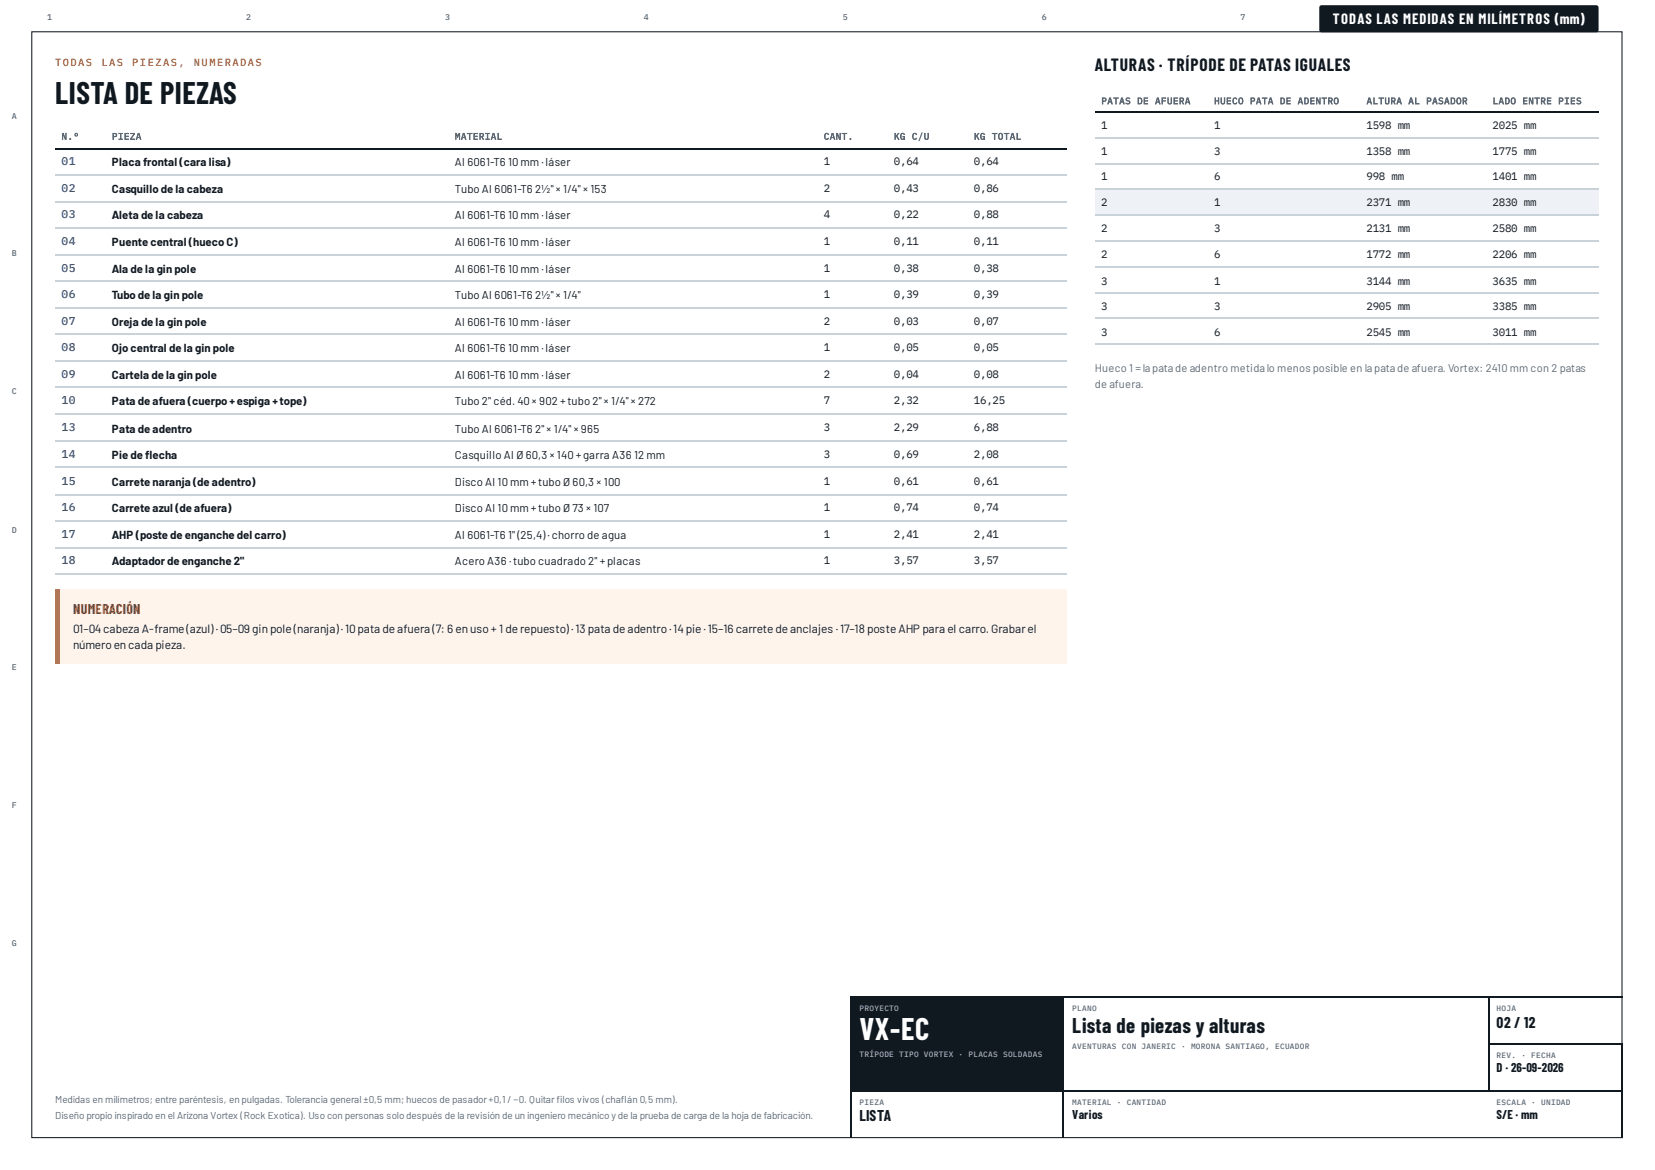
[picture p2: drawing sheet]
<svg xmlns="http://www.w3.org/2000/svg" width="420mm" height="297mm" viewBox="0 0 420 297" stroke-linecap="round" stroke-linejoin="round" font-family="sans-serif">
<defs><g id="words">
<text font-size="7.8" fill="#101820" x="14" y="26.5">LISTA DE PIEZAS</text>
<text font-size="7.8" fill="#fff" x="218.3" y="264.1">VX-EC</text>
<text font-size="5.3" fill="#101820" x="272.3" y="262.2">Lista de piezas y alturas</text>
<text font-size="4.4" fill="#101820" x="278" y="18">ALTURAS · TRÍPODE DE PATAS IGUALES</text>
<g font-size="3.9" fill="#101820">
<text x="380" y="260.9">02 / 12</text>
<text x="218.3" y="284.7">LISTA</text>
</g>
<text font-size="3.7" fill="#fff" x="338.4" y="6.1">TODAS LAS MEDIDAS EN MILÍMETROS (mm)</text>
<text font-size="3.5" fill="#9a3a07" x="18.6" y="155.8">NUMERACIÓN</text>
<g font-size="3.2" fill="#101820">
<text x="380" y="272.3">D · 26-09-2026</text>
<text x="272.3" y="284.2">Varios</text>
<text x="380" y="284.2">S/E · mm</text>
</g>
<g font-size="3" fill="#101820">
<text x="18.6" y="160.6">01–04cabeza A-frame(azul) ·05–09 ginpole(naranja) ·10pata deafuera (7: 6 enuso+ 1 derepuesto) ·13 pata deadentro·14pie·15–16 carretedeanclajes ·17–18 posteAHP para el carro.Grabarel</text>
<text x="18.6" y="164.8">númeroencada pieza.</text>
</g>
<g font-size="2.9" fill="#1646a8">
<text x="15.6" y="41.8">01</text>
<text x="15.6" y="48.7">02</text>
<text x="15.6" y="55.3">03</text>
<text x="15.6" y="62.2">04</text>
<text x="15.6" y="69.1">05</text>
<text x="15.6" y="75.7">06</text>
<text x="15.6" y="82.6">07</text>
<text x="15.6" y="89.2">08</text>
<text x="15.6" y="96">09</text>
<text x="15.6" y="102.7">10</text>
<text x="15.6" y="109.5">13</text>
<text x="15.6" y="116.2">14</text>
<text x="15.6" y="123">15</text>
<text x="15.6" y="129.6">16</text>
<text x="15.6" y="136.5">17</text>
<text x="15.6" y="143.1">18</text>
</g>
<g font-size="2.9" fill="#101820">
<text x="28.4" y="42.1">Placa frontal (cara lisa)</text>
<text x="115.5" y="42.1">Al 6061-T6</text>
<text x="129" y="42.1">10mm ·láser</text>
<text x="28.4" y="48.9">Casquillo de la cabeza</text>
<text x="115.5" y="48.9">Tubo Al 6061-T6</text>
<text x="135.9" y="48.9">2½&quot; × 1/4&quot; × 153</text>
<text x="28.4" y="55.6">Aleta de la cabeza</text>
<text x="115.5" y="55.6">Al 6061-T6</text>
<text x="129" y="55.6">10mm ·láser</text>
<text x="28.4" y="62.4">Puente central (hueco C)</text>
<text x="115.5" y="62.4">Al 6061-T6</text>
<text x="129" y="62.4">10mm ·láser</text>
<text x="28.4" y="69.3">Ala de la gin pole</text>
<text x="115.5" y="69.3">Al 6061-T6</text>
<text x="129" y="69.3">10mm ·láser</text>
<text x="28.4" y="75.9">Tubo de la gin pole</text>
<text x="115.5" y="75.9">Tubo Al 6061-T6</text>
<text x="135.9" y="75.9">2½&quot; × 1/4&quot;</text>
<text x="28.4" y="82.8">Oreja de la gin pole</text>
<text x="115.5" y="82.8">Al 6061-T6</text>
<text x="129" y="82.8">10mm ·láser</text>
<text x="28.4" y="89.4">Ojo central de la gin pole</text>
<text x="115.5" y="89.4">Al 6061-T6</text>
<text x="129" y="89.4">10mm ·láser</text>
<text x="28.4" y="96.3">Cartela de la gin pole</text>
<text x="115.5" y="96.3">Al 6061-T6</text>
<text x="129" y="96.3">10mm ·láser</text>
<text x="28.4" y="102.9">Pata de afuera (cuerpo +espiga +tope)</text>
<text x="115.5" y="102.9">Tubo 2&quot; céd. 40× 902 +tubo 2&quot; × 1/4&quot; × 272</text>
<text x="28.4" y="109.8">Pata de adentro</text>
<text x="115.5" y="109.8">Tubo Al 6061-T6</text>
<text x="135.9" y="109.8">2&quot; × 1/4&quot; × 965</text>
<text x="28.4" y="116.4">Pie de fecha</text>
<text x="36.9" y="116.4">l</text>
<text x="115.5" y="116.4">Casquillo Al Ø 60,3 × 140+garra A36</text>
<text x="161" y="116.4">12 mm</text>
<text x="28.4" y="123.3">Carrete naranja (de adentro)</text>
<text x="115.5" y="123.3">Disco Al 10mm +tubo Ø 60,3 × 100</text>
<text x="28.4" y="129.9">Carrete azul (de afuera)</text>
<text x="115.5" y="129.9">Disco Al 10mm +tubo Ø 73 × 107</text>
<text x="28.4" y="136.8">AHP (poste de enganche del carro)</text>
<text x="115.5" y="136.8">Al 6061-T6</text>
<text x="129" y="136.8">1&quot; (25,4) ·chorro de agua</text>
<text x="28.4" y="143.4">Adaptadorde enganche 2&quot;</text>
<text x="115.5" y="143.4">Acero A36 ·tubo cuadrado 2&quot; +placas</text>
</g>
<g font-size="2.8" fill="#101820">
<text x="279.6" y="32.8">1</text>
<text x="308.3" y="32.8">1</text>
<text x="346.9" y="32.8">1598 mm</text>
<text x="378.9" y="32.8">2025 mm</text>
<text x="209.1" y="41.8">1</text>
<text x="227" y="41.8">0,64</text>
<text x="247.3" y="41.8">0,64</text>
<text x="279.6" y="39.4">1</text>
<text x="308.3" y="39.4">3</text>
<text x="346.9" y="39.4">1358 mm</text>
<text x="378.9" y="39.4">1775 mm</text>
<text x="279.6" y="45.8">1</text>
<text x="308.3" y="45.8">6</text>
<text x="346.9" y="45.8">998 mm</text>
<text x="378.9" y="45.8">1401 mm</text>
<text x="209.1" y="48.7">2</text>
<text x="227" y="48.7">0,43</text>
<text x="247.3" y="48.7">0,86</text>
<text x="279.6" y="52.4">2</text>
<text x="308.3" y="52.4">1</text>
<text x="346.9" y="52.4">2371 mm</text>
<text x="378.9" y="52.4">2830 mm</text>
<text x="209.1" y="55.3">4</text>
<text x="227" y="55.3">0,22</text>
<text x="247.3" y="55.3">0,88</text>
<text x="279.6" y="59">2</text>
<text x="308.3" y="59">3</text>
<text x="346.9" y="59">2131 mm</text>
<text x="378.9" y="59">2580 mm</text>
<text x="209.1" y="62.2">1</text>
<text x="227" y="62.2">0,11</text>
<text x="247.3" y="62.2">0,11</text>
<text x="279.6" y="65.6">2</text>
<text x="308.3" y="65.6">6</text>
<text x="346.9" y="65.6">1772 mm</text>
<text x="378.9" y="65.6">2206 mm</text>
<text x="209.1" y="69.1">1</text>
<text x="227" y="69.1">0,38</text>
<text x="247.3" y="69.1">0,38</text>
<text x="209.1" y="75.7">1</text>
<text x="227" y="75.7">0,39</text>
<text x="247.3" y="75.7">0,39</text>
<text x="279.6" y="72.2">3</text>
<text x="308.3" y="72.2">1</text>
<text x="346.9" y="72.2">3144 mm</text>
<text x="378.9" y="72.2">3635 mm</text>
<text x="209.1" y="82.6">2</text>
<text x="227" y="82.6">0,03</text>
<text x="247.3" y="82.6">0,07</text>
<text x="279.6" y="78.6">3</text>
<text x="308.3" y="78.6">3</text>
<text x="346.9" y="78.6">2905 mm</text>
<text x="378.9" y="78.6">3385 mm</text>
<text x="209.1" y="89.2">1</text>
<text x="227" y="89.2">0,05</text>
<text x="247.3" y="89.2">0,05</text>
<text x="279.6" y="85.2">3</text>
<text x="308.3" y="85.2">6</text>
<text x="346.9" y="85.2">2545 mm</text>
<text x="378.9" y="85.2">3011 mm</text>
<text x="209.1" y="96">2</text>
<text x="227" y="96">0,04</text>
<text x="247.3" y="96">0,08</text>
<text x="209.1" y="102.7">7</text>
<text x="227" y="102.7">2,32</text>
<text x="247.3" y="102.7">16,25</text>
<text x="209.1" y="109.5">3</text>
<text x="227" y="109.5">2,29</text>
<text x="247.3" y="109.5">6,88</text>
<text x="209.1" y="116.2">3</text>
<text x="227" y="116.2">0,69</text>
<text x="247.3" y="116.2">2,08</text>
<text x="209.1" y="123">1</text>
<text x="227" y="123">0,61</text>
<text x="247.3" y="123">0,61</text>
<text x="209.1" y="129.6">1</text>
<text x="227" y="129.6">0,74</text>
<text x="247.3" y="129.6">0,74</text>
<text x="209.1" y="136.5">1</text>
<text x="227" y="136.5">2,41</text>
<text x="247.3" y="136.5">2,41</text>
<text x="209.1" y="143.1">1</text>
<text x="227" y="143.1">3,57</text>
<text x="247.3" y="143.1">3,57</text>
</g>
<g font-size="2.8" fill="#5b6875">
<text x="278" y="94.5">Hueco 1 =lapatade adentro metidalo menos posible en lapatade afuera. Vortex: 2410 mm con 2 patas</text>
<text x="278" y="98.4">de afuera.</text>
</g>
<g font-size="2.6" fill="#e0621b">
<text x="14" y="16.7">TODAS</text>
<text x="25.7" y="16.7">LAS</text>
<text x="33.6" y="16.7">PIEZAS,</text>
<text x="49.2" y="16.7">NUMERADAS</text>
</g>
<g font-size="2.5" fill="#5b6875">
<text x="14" y="279.9">Medidas en milímetros; entre paréntesis, en pulgadas. Tolerancia general ±0,5 mm; huecos de pasador+0,1 / −0. Quitarflos vivos (chafán 0,5 mm).</text>
<text x="141.3" y="279.9">i</text>
<text x="157.7" y="279.9">l</text>
<text x="14" y="284.2">Diseño propio inspirado en el Arizona Vortex (Rock Exotica). Uso con personas solo después de la revisión de un ingeniero mecánico yde la prueba de carga de la hoja de fabricación.</text>
</g>
<g font-size="2.4" fill="#5b6875">
<text x="279.6" y="26.5">PATAS DE AFUERA</text>
<text x="308.3" y="26.5">HUECO PATA DE ADENTRO</text>
<text x="346.9" y="26.5">ALTURA AL PASADOR</text>
<text x="378.9" y="26.5">LADO ENTRE PIES</text>
<text x="15.6" y="35.5">N.º</text>
<text x="28.4" y="35.5">PIEZA</text>
<text x="115.5" y="35.5">MATERIAL</text>
<text x="209.1" y="35.5">CANT.</text>
<text x="227" y="35.5">KG C/U</text>
<text x="247.3" y="35.5">KG TOTAL</text>
</g>
<g font-size="2.1" fill="#5b6875">
<text x="12" y="5">1</text>
<text x="62.5" y="5">2</text>
<text x="113" y="5">3</text>
<text x="163.5" y="5">4</text>
<text x="214" y="5">5</text>
<text x="264.5" y="5">6</text>
<text x="315" y="5">7</text>
<text x="365.5" y="5">8</text>
<text x="3" y="30.2">A</text>
<text x="3" y="65.1">B</text>
<text x="3" y="100">C</text>
<text x="3" y="135.2">D</text>
<text x="3" y="170.1">E</text>
<text x="3" y="205.1">F</text>
<text x="3" y="240.2">G</text>
</g>
<g font-size="2" fill="#9fb0c1">
<text x="218.3" y="256.6">PROYECTO</text>
<text x="218.3" y="268.3">TRÍPODE TIPO VORTEX · PLACAS SOLDADAS</text>
</g>
<g font-size="2" fill="#5b6875">
<text x="272.3" y="256.6">PLANO</text>
<text x="380" y="256.6">HOJA</text>
<text x="272.3" y="266.2">AVENTURAS CON JANERIC · MORONA SANTIAGO, ECUADOR</text>
<text x="380" y="268.6">REV. · FECHA</text>
<text x="218.3" y="280.5">PIEZA</text>
<text x="272.3" y="280.5">MATERIAL · CANTIDAD</text>
<text x="380" y="280.5">ESCALA · UNIDAD</text>
</g>
</g></defs>
<path d="M8.1 8.1h403.7v280.7h-403.7zM14 37.7h256.9" fill="none" stroke="#101820" stroke-width=".26"/>
<g fill="none" stroke="#c9d1d9" stroke-width=".26">
<path d="M14 44.3h256.9M14 51.2h256.9M14 57.8h256.9M14 64.7h256.9M14 71.3h256.9M14 78.2h256.9M14 84.8h256.9M14 91.7h256.9M14 98.3h256.9M14 105.2h256.9M14 112.1h256.9M14 118.7h256.9"/>
<path d="M14 125.5h256.9M14 132.2h256.9M14 139h256.9M14 145.7h256.9"/>
</g>
<path d="M14 149.8h256.9v18.7h-256.9z" fill="#fff4ec"/>
<path d="M14 149.8h1.1v18.7h-1.1z" fill="#e0621b"/>
<g fill="#eef2f6">
<path d="M278.1 48.2h28.6v6.6h-28.6z"/>
<path d="M306.7 48.2h38.6v6.6h-38.6z"/>
<path d="M345.3 48.2h32v6.6h-32z"/>
<path d="M377.3 48.2h28.6v6.6h-28.6z"/>
</g>
<path d="M278.1 28.4h127.8M215.9 253.1h196.1M216 252.9v36" fill="none" stroke="#101820" stroke-width=".26"/>
<path d="M278.1 35.1h127.8M278.1 41.7h127.8M278.1 48h127.8M278.1 54.6h127.8M278.1 61.3h127.8M278.1 67.9h127.8M278.1 74.5h127.8M278.1 80.8h127.8M278.1 87.4h127.8" fill="none" stroke="#c9d1d9" stroke-width=".26"/>
<path d="M216.2 253.2h53.9v23.8h-53.9z" fill="#101820"/>
<path d="M270 253.2v35.7M378 253.2v23.8M216.2 276.9h195.8M378.1 265h33.9M411.8 265.1v23.8" fill="none" stroke="#101820" stroke-width=".26"/>
<path d="M335.1 1.5l.5-.2h69.7l.4 .2 .2 .4v5.7l-.2 .4-.4 .2h-69.7l-.5-.2-.1-.4v-5.7z" fill="#101820"/>
<use href="#words"/>
</svg>
